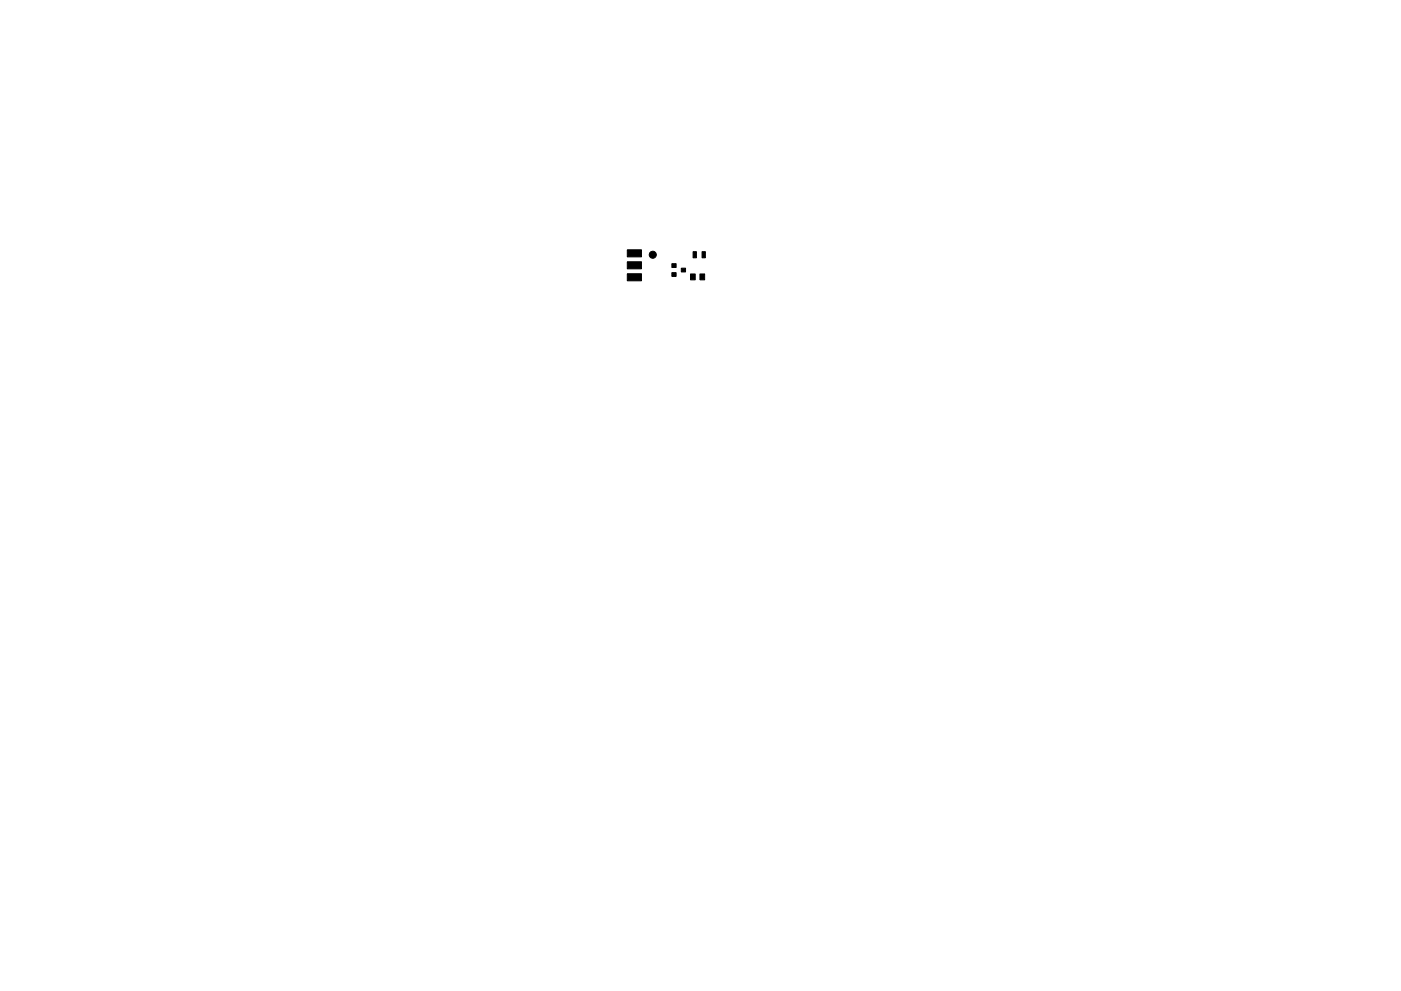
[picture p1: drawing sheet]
<svg xmlns="http://www.w3.org/2000/svg" width="297mm" height="210mm" viewBox="0 0 297 210" stroke-linecap="round" stroke-linejoin="round" font-family="sans-serif">
<g fill="#000" stroke="#000" stroke-width=".21">
<path d="M133 58.1h3v1.5h-3zM133 53h3v1.5h-3zM133 55.5h3v1.5h-3zM142.5 57.8h.8v.8h-.8zM142.5 55.9h.8v.8h-.8zM144.5 56.9h.8v.8h-.8zM146.4 58.1h1v1.3h-1zM146.9 53.4h.7v1.3h-.7zM148.4 58.1h1v1.3h-1zM148.9 53.4h.7v1.3h-.7z"/>
<circle cx="138.4" cy="54" r=".75"/>
</g>
</svg>
